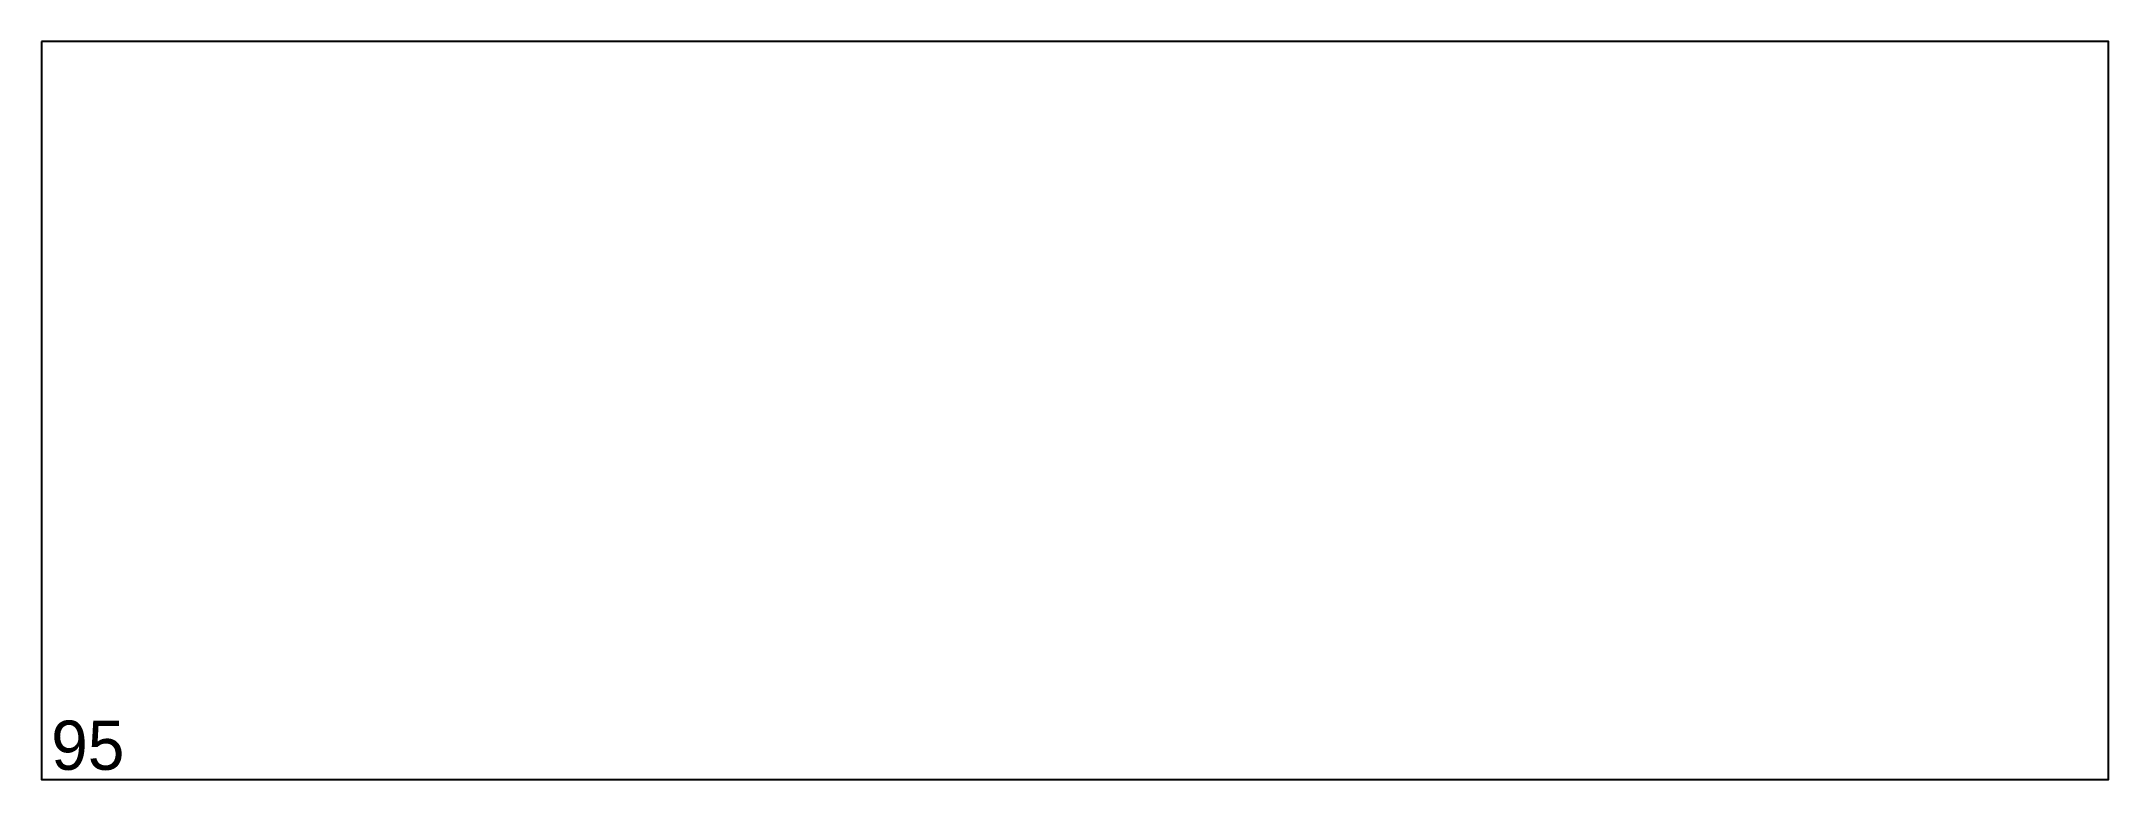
# Model space of a CAD drawing. Header units: millimetres. Extents: x 0 to 420, y 0 to 150.
import ezdxf

# ---------------------------------------------------------------- set-up
doc = ezdxf.new("R2010")
doc.units = ezdxf.units.MM
doc.header["$MEASUREMENT"] = 0
doc.layers.add('ВнешнийКонтур', color=7, linetype='Continuous')
doc.layers.add('Нумерация', color=7, linetype='Continuous')

msp = doc.modelspace()

# ---------------------------------------------------------------- linework, layer by layer
at = {"layer": 'ВнешнийКонтур', "color": 0, "linetype": 'Continuous'}
msp.add_lwpolyline([(0, 150), (0, 0), (420, 0), (420, 150)], close=True, dxfattribs=at)

# ---------------------------------------------------------------- texts
at = {"layer": 'Нумерация', "color": 0, "linetype": 'Continuous'}
msp.add_text('95', height=10, dxfattribs=at).set_placement((2, 2))

doc.saveas('drawing.dxf')
